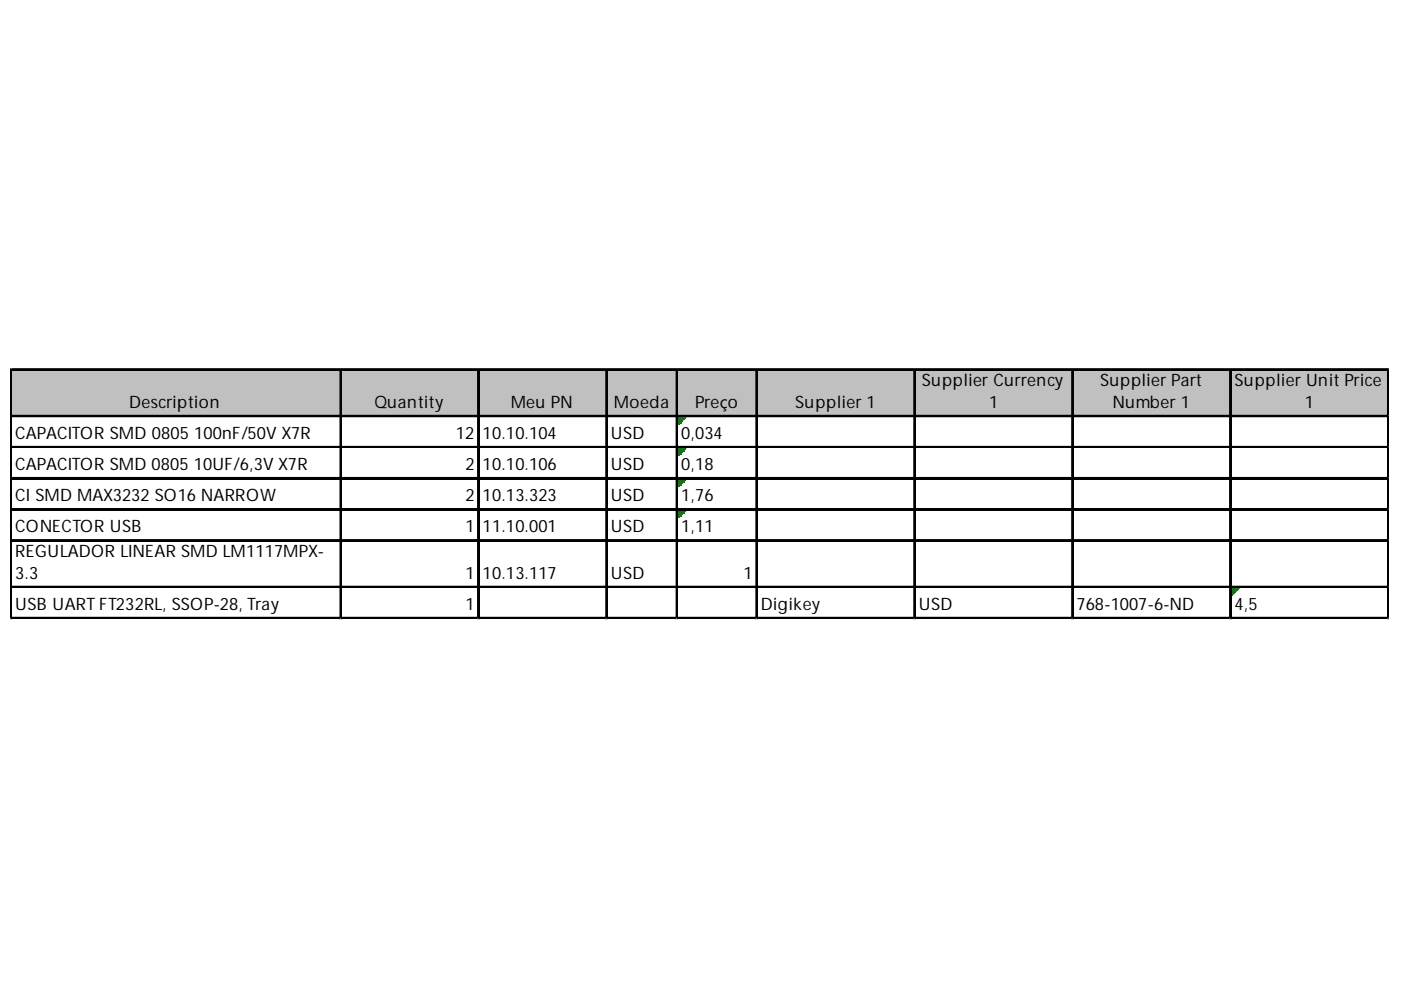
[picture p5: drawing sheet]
<svg xmlns="http://www.w3.org/2000/svg" width="297mm" height="210mm" viewBox="0 0 297 210" stroke-linecap="round" stroke-linejoin="round" font-family="sans-serif">
<defs><g id="words">
<g font-size="3.6">
<text x="195.5" y="81.8">Supplier Currency</text>
<text x="233.2" y="81.8">Supplier Part</text>
<text x="261.7" y="81.8">Supplier Unit Price</text>
<text x="27.4" y="86.4">Description</text>
<text x="79.4" y="86.4">Quantity</text>
<text x="108.3" y="86.4">Meu PN</text>
<text x="130.2" y="86.4">Moeda</text>
<text x="147.4" y="86.4">Preço</text>
<text x="168.6" y="86.4">Supplier 1</text>
<text x="209.7" y="86.4">1</text>
<text x="235.9" y="86.4">Number 1</text>
<text x="276.7" y="86.4">1</text>
<text x="3.2" y="93">CAPACITOR SMD 0805 100nF/50V X7R</text>
<text x="96.7" y="93">12</text>
<text x="102.3" y="93">10.10.104</text>
<text x="129.5" y="93">USD</text>
<text x="144.4" y="93">0,034</text>
<text x="3.2" y="99.6">CAPACITOR SMD 0805 10UF/6,3V X7R</text>
<text x="98.7" y="99.6">2</text>
<text x="102.3" y="99.6">10.10.106</text>
<text x="129.5" y="99.6">USD</text>
<text x="144.4" y="99.6">0,18</text>
<text x="3.2" y="106.2">CI SMD MAX3232 SO16 NARROW</text>
<text x="98.7" y="106.2">2</text>
<text x="102.3" y="106.2">10.13.323</text>
<text x="129.5" y="106.2">USD</text>
<text x="144.4" y="106.2">1,76</text>
<text x="3.2" y="112.8">CONECTOR USB</text>
<text x="98.7" y="112.8">1</text>
<text x="102.3" y="112.8">11.10.001</text>
<text x="129.5" y="112.8">USD</text>
<text x="144.4" y="112.8">1,11</text>
<text x="3.2" y="118">REGULADOR LINEAR SMD LM1117MPX-</text>
<text x="3.2" y="122.7">3.3</text>
<text x="98.7" y="122.7">1</text>
<text x="102.3" y="122.7">10.13.117</text>
<text x="129.5" y="122.7">USD</text>
<text x="157.7" y="122.7">1</text>
<text x="3.2" y="129.2">USB UART FT232RL, SSOP-28, Tray</text>
<text x="98.7" y="129.2">1</text>
<text x="161.3" y="129.2">Digikey</text>
<text x="194.8" y="129.2">USD</text>
<text x="228.3" y="129.2">768-1007-6-ND</text>
<text x="261.7" y="129.2">4,5</text>
</g>
</g></defs>
<path d="M2.5 78.5h292v9.9h-292z" fill="#c0c0c0"/>
<path d="M143.7 88.4h1.7" fill="none" stroke="#008000" stroke-width=".33"/>
<path d="M143.7 88.4h1.7v.4h-1.7z" fill="#008000"/>
<path d="M143.7 88.8h1.4" fill="none" stroke="#008000" stroke-width=".33"/>
<path d="M143.7 88.8h1.4v.3h-1.4z" fill="#008000"/>
<path d="M143.7 89.1h1" fill="none" stroke="#008000" stroke-width=".33"/>
<path d="M143.7 89.1h1v.3h-1z" fill="#008000"/>
<path d="M143.7 89.4h.7" fill="none" stroke="#008000" stroke-width=".33"/>
<path d="M143.7 89.4h.7v.4h-.7z" fill="#008000"/>
<path d="M143.7 89.8h.4" fill="none" stroke="#008000" stroke-width=".33"/>
<path d="M143.7 89.8h.4v.3h-.4z" fill="#008000"/>
<path d="M143.7 95h1.7" fill="none" stroke="#008000" stroke-width=".33"/>
<path d="M143.7 95h1.7v.4h-1.7z" fill="#008000"/>
<path d="M143.7 95.4h1.4" fill="none" stroke="#008000" stroke-width=".33"/>
<path d="M143.7 95.4h1.4v.3h-1.4z" fill="#008000"/>
<path d="M143.7 95.7h1" fill="none" stroke="#008000" stroke-width=".33"/>
<path d="M143.7 95.7h1v.3h-1z" fill="#008000"/>
<path d="M143.7 96h.7" fill="none" stroke="#008000" stroke-width=".33"/>
<path d="M143.7 96h.7v.3h-.7z" fill="#008000"/>
<path d="M143.7 96.3h.4" fill="none" stroke="#008000" stroke-width=".33"/>
<path d="M143.7 96.3h.4v.4h-.4z" fill="#008000"/>
<path d="M143.7 101.6h1.7" fill="none" stroke="#008000" stroke-width=".33"/>
<path d="M143.7 101.6h1.7v.3h-1.7z" fill="#008000"/>
<path d="M143.7 101.9h1.4" fill="none" stroke="#008000" stroke-width=".33"/>
<path d="M143.7 101.9h1.4v.4h-1.4z" fill="#008000"/>
<path d="M143.7 102.3h1" fill="none" stroke="#008000" stroke-width=".33"/>
<path d="M143.7 102.3h1v.3h-1z" fill="#008000"/>
<path d="M143.7 102.6h.7" fill="none" stroke="#008000" stroke-width=".33"/>
<path d="M143.7 102.6h.7v.3h-.7z" fill="#008000"/>
<path d="M143.7 102.9h.4" fill="none" stroke="#008000" stroke-width=".33"/>
<path d="M143.7 102.9h.4v.4h-.4z" fill="#008000"/>
<path d="M143.7 108.2h1.7" fill="none" stroke="#008000" stroke-width=".33"/>
<path d="M143.7 108.2h1.7v.3h-1.7z" fill="#008000"/>
<path d="M143.7 108.5h1.4" fill="none" stroke="#008000" stroke-width=".33"/>
<path d="M143.7 108.5h1.4v.4h-1.4z" fill="#008000"/>
<path d="M143.7 108.9h1" fill="none" stroke="#008000" stroke-width=".33"/>
<path d="M143.7 108.9h1v.3h-1z" fill="#008000"/>
<path d="M143.7 109.2h.7" fill="none" stroke="#008000" stroke-width=".33"/>
<path d="M143.7 109.2h.7v.3h-.7z" fill="#008000"/>
<path d="M143.7 109.5h.4" fill="none" stroke="#008000" stroke-width=".33"/>
<path d="M143.7 109.5h.4v.4h-.4z" fill="#008000"/>
<path d="M261.1 124.7h1.6" fill="none" stroke="#008000" stroke-width=".33"/>
<path d="M261.1 124.7h1.6v.3h-1.6z" fill="#008000"/>
<path d="M261.1 125h1.3" fill="none" stroke="#008000" stroke-width=".33"/>
<path d="M261.1 125h1.3v.3h-1.3z" fill="#008000"/>
<path d="M261.1 125.3h1" fill="none" stroke="#008000" stroke-width=".33"/>
<path d="M261.1 125.3h1v.4h-1z" fill="#008000"/>
<path d="M261.1 125.7h.6" fill="none" stroke="#008000" stroke-width=".33"/>
<path d="M261.1 125.7h.6v.3h-.6z" fill="#008000"/>
<path d="M261.1 126h.3" fill="none" stroke="#008000" stroke-width=".33"/>
<path d="M261.1 126h.3v.3h-.3z" fill="#008000"/>
<g fill="none" stroke="#000" stroke-width=".33">
<path d="M2.2 78.2v53.1M2.4 78.2v53.1M2.5 78.2h292M2.5 78.4h292M72.1 78.6v52.7M72.3 78.6v52.7M101.3 78.6v52.7M101.5 78.6v52.7M128.5 78.6v52.7M128.7 78.6v52.7M143.4 78.6v52.7M143.6 78.6v52.7"/>
<path d="M160.3 78.6v52.7M160.5 78.6v52.7M193.8 78.6v52.7M194 78.6v52.7M227.3 78.6v52.7M227.4 78.6v52.7M260.8 78.6v52.7M260.9 78.6v52.7M294.2 78.6v52.7M2.5 88.1h292M2.5 88.3h292M2.5 94.7h292"/>
<path d="M2.5 94.9h292M2.5 101.3h292M2.5 101.5h292M2.5 107.9h292M2.5 108h292M2.5 114.5h292M2.5 114.6h292M2.5 124.4h292M2.5 124.5h292M2.5 130.9h292M2.5 131.1h292"/>
</g>
<path d="M294.4 78.6v52.7" fill="none" stroke="#000" stroke-width=".31"/>
<path d="M2.2 131.3h.1" fill="none" stroke="#d4d4d4" stroke-width=".33"/>
<path d="M2.2 131.3h.3z" fill="#d4d4d4"/>
<path d="M72.1 131.3h.1" fill="none" stroke="#d4d4d4" stroke-width=".33"/>
<path d="M72.1 131.3h.4z" fill="#d4d4d4"/>
<path d="M101.3 131.3h.1" fill="none" stroke="#d4d4d4" stroke-width=".33"/>
<path d="M101.3 131.3h.3z" fill="#d4d4d4"/>
<path d="M128.5 131.3h.1" fill="none" stroke="#d4d4d4" stroke-width=".33"/>
<path d="M128.5 131.3h.3z" fill="#d4d4d4"/>
<path d="M143.4 131.3h.1" fill="none" stroke="#d4d4d4" stroke-width=".33"/>
<path d="M143.4 131.3h.3z" fill="#d4d4d4"/>
<path d="M160.3 131.3h.1" fill="none" stroke="#d4d4d4" stroke-width=".33"/>
<path d="M160.3 131.3h.3z" fill="#d4d4d4"/>
<path d="M193.8 131.3h.1" fill="none" stroke="#d4d4d4" stroke-width=".33"/>
<path d="M193.8 131.3h.3z" fill="#d4d4d4"/>
<path d="M227.3 131.3h.1" fill="none" stroke="#d4d4d4" stroke-width=".33"/>
<path d="M227.3 131.3h.3z" fill="#d4d4d4"/>
<path d="M260.8 131.3h.1" fill="none" stroke="#d4d4d4" stroke-width=".33"/>
<path d="M260.8 131.3h.3z" fill="#d4d4d4"/>
<path d="M294.2 131.3h.1" fill="none" stroke="#d4d4d4" stroke-width=".33"/>
<path d="M294.2 131.3h.3z" fill="#d4d4d4"/>
<use href="#words"/>
</svg>
